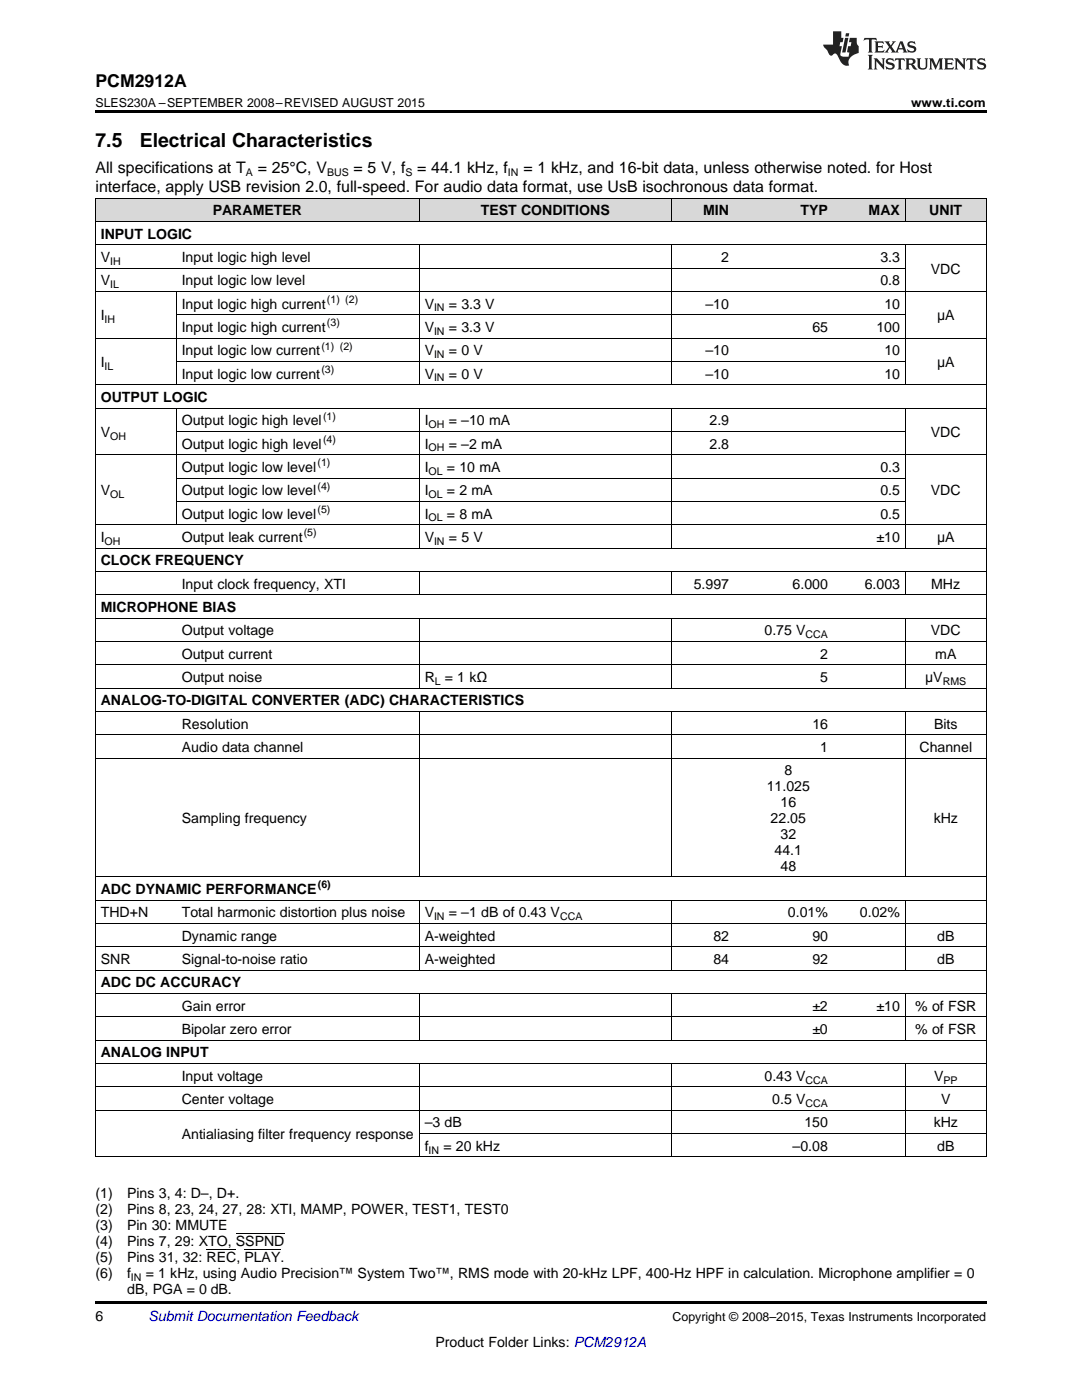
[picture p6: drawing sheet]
<svg xmlns="http://www.w3.org/2000/svg" width="216mm" height="279mm" viewBox="0 0 216 279" stroke-linecap="round" stroke-linejoin="round" font-family="sans-serif">
<defs><g id="words">
<g font-size="3.9">
<text x="19" y="29.3">7.5</text>
<text x="27.9" y="29.3">Electrical Characteristics</text>
</g>
<text font-size="3.5" x="19" y="17.3">PCM2912A</text>
<g font-size="3.2">
<text x="19" y="34.4">All specifications at T</text>
<text x="51.4" y="34.4">= 25°C, V</text>
<text x="70.6" y="34.4">= 5 V, f</text>
<text x="83.3" y="34.4">= 44.1 kHz, f</text>
<text x="104.4" y="34.4">= 1 kHz, and 16-bit data, unless otherwise noted. for Host</text>
<text x="19" y="38.3">interface, apply USB revision 2.0, full-speed. For audio data format, use UsB isochronous data format.</text>
</g>
<g font-size="2.8">
<text x="20.1" y="47.6">INPUT LOGIC</text>
<text x="42.4" y="43">PARAMETER</text>
<text x="95.9" y="43">TEST CONDITIONS</text>
<text x="140.3" y="43">MIN</text>
<text x="159.7" y="43">TYP</text>
<text x="173.3" y="43">MAX</text>
<text x="185.4" y="43">UNIT</text>
<text x="20.1" y="52.3">V</text>
<text x="36.3" y="52.3">Input logic high level</text>
<text x="143.9" y="52.3">2</text>
<text x="175.7" y="52.3">3.3</text>
<text x="20.1" y="56.9">V</text>
<text x="36.3" y="56.9">Input logic low level</text>
<text x="175.7" y="56.9">0.8</text>
<text x="185.7" y="54.6">VDC</text>
<text x="20.1" y="63.9">I</text>
<text x="36.3" y="61.6">Input logic high current</text>
<text x="84.7" y="61.6">V</text>
<text x="89.6" y="61.6">= 3.3 V</text>
<text x="140.8" y="61.6">–10</text>
<text x="176.5" y="61.6">10</text>
<text x="187" y="63.9">μA</text>
<text x="36.3" y="66.3">Input logic high current</text>
<text x="36.3" y="70.9">Input logic low current</text>
<text x="84.7" y="66.3">V</text>
<text x="84.7" y="70.9">V</text>
<text x="89.6" y="66.3">= 3.3 V</text>
<text x="89.6" y="70.9">= 0 V</text>
<text x="140.8" y="70.9">–10</text>
<text x="162.1" y="66.3">65</text>
<text x="174.9" y="66.3">100</text>
<text x="176.5" y="70.9">10</text>
<text x="20.1" y="73.2">I</text>
<text x="36.3" y="75.6">Input logic low current</text>
<text x="84.7" y="75.6">V</text>
<text x="89.6" y="75.6">= 0 V</text>
<text x="140.8" y="75.6">–10</text>
<text x="176.5" y="75.6">10</text>
<text x="187" y="73.2">μA</text>
<text x="20.1" y="80.2">OUTPUT LOGIC</text>
<text x="20.1" y="87.2">V</text>
<text x="36.3" y="84.9">Output logic high level</text>
<text x="36.3" y="89.5">Output logic high level</text>
<text x="84.7" y="84.9">I</text>
<text x="84.7" y="89.5">I</text>
<text x="89.5" y="84.9">= –10 mA</text>
<text x="89.5" y="89.5">= –2 mA</text>
<text x="141.6" y="84.9">2.9</text>
<text x="141.6" y="89.5">2.8</text>
<text x="185.7" y="87.2">VDC</text>
<text x="36.3" y="94.2">Output logic low level</text>
<text x="84.7" y="94.2">I</text>
<text x="89.2" y="94.2">= 10 mA</text>
<text x="175.7" y="94.2">0.3</text>
<text x="20.1" y="98.8">V</text>
<text x="36.3" y="98.8">Output logic low level</text>
<text x="84.7" y="98.8">I</text>
<text x="89.2" y="98.8">= 2 mA</text>
<text x="175.7" y="98.8">0.5</text>
<text x="185.7" y="98.8">VDC</text>
<text x="36.3" y="103.5">Output logic low level</text>
<text x="84.7" y="103.5">I</text>
<text x="89.2" y="103.5">= 8 mA</text>
<text x="175.7" y="103.5">0.5</text>
<text x="20.1" y="108.2">I</text>
<text x="20.1" y="112.8">CLOCK FREQUENCY</text>
<text x="36.3" y="108.2">Output leak current</text>
<text x="84.7" y="108.2">V</text>
<text x="89.6" y="108.2">= 5 V</text>
<text x="174.9" y="108.2">±10</text>
<text x="187" y="108.2">μA</text>
<text x="36.3" y="117.5">Input clock frequency, XTI</text>
<text x="138.4" y="117.5">5.997</text>
<text x="158.2" y="117.5">6.000</text>
<text x="172.5" y="117.5">6.003</text>
<text x="185.8" y="117.5">MHz</text>
<text x="20.1" y="122.1">MICROPHONE BIAS</text>
<text x="36.3" y="126.8">Output voltage</text>
<text x="36.3" y="131.4">Output current</text>
<text x="152.5" y="126.8">0.75 V</text>
<text x="163.7" y="131.4">2</text>
<text x="185.7" y="126.8">VDC</text>
<text x="186.6" y="131.4">mA</text>
<text x="36.3" y="136.1">Output noise</text>
<text x="84.7" y="136.1">R</text>
<text x="88.8" y="136.1">= 1 kΩ</text>
<text x="163.7" y="136.1">5</text>
<text x="184.6" y="136.1">μV</text>
<text x="20.1" y="140.8">ANALOG-TO-DIGITAL CONVERTER (ADC) CHARACTERISTICS</text>
<text x="36.3" y="145.4">Resolution</text>
<text x="162.1" y="145.4">16</text>
<text x="186.4" y="145.4">Bits</text>
<text x="36.3" y="150.1">Audio data channel</text>
<text x="156.5" y="154.7">8</text>
<text x="163.7" y="150.1">1</text>
<text x="183.5" y="150.1">Channel</text>
<text x="153" y="157.9">11.025</text>
<text x="155.8" y="161.1">16</text>
<text x="36.3" y="164.3">Sampling frequency</text>
<text x="153.8" y="164.3">22.05</text>
<text x="155.8" y="167.4">32</text>
<text x="186.3" y="164.3">kHz</text>
<text x="154.6" y="170.6">44.1</text>
<text x="155.8" y="173.8">48</text>
<text x="20.1" y="178.4">ADC DYNAMIC PERFORMANCE</text>
<text x="20.1" y="183.1">THD+N</text>
<text x="36.3" y="183.1">Total harmonic distortion plus noise</text>
<text x="84.7" y="183.1">V</text>
<text x="89.6" y="183.1">= –1 dB of 0.43 V</text>
<text x="157.2" y="183.1">0.01%</text>
<text x="171.6" y="183.1">0.02%</text>
<text x="36.3" y="187.7">Dynamic range</text>
<text x="84.7" y="187.7">A-weighted</text>
<text x="142.3" y="187.7">82</text>
<text x="162.1" y="187.7">90</text>
<text x="187" y="187.7">dB</text>
<text x="20.1" y="192.4">SNR</text>
<text x="20.1" y="197.1">ADC DC ACCURACY</text>
<text x="36.3" y="192.4">Signal-to-noise ratio</text>
<text x="84.7" y="192.4">A-weighted</text>
<text x="142.3" y="192.4">84</text>
<text x="162.1" y="192.4">92</text>
<text x="187" y="192.4">dB</text>
<text x="36.3" y="201.7">Gain error</text>
<text x="162.1" y="201.7">±2</text>
<text x="174.9" y="201.7">±10</text>
<text x="182.6" y="201.7">% of FSR</text>
<text x="36.3" y="206.4">Bipolar zero error</text>
<text x="162.1" y="206.4">±0</text>
<text x="182.6" y="206.4">% of FSR</text>
<text x="20.1" y="211">ANALOG INPUT</text>
<text x="36.3" y="215.7">Input voltage</text>
<text x="152.5" y="215.7">0.43 V</text>
<text x="186.4" y="215.7">V</text>
<text x="36.3" y="220.3">Center voltage</text>
<text x="154.1" y="220.3">0.5 V</text>
<text x="187.8" y="220.3">V</text>
<text x="36.3" y="227.3">Antialiasing filter frequency response</text>
<text x="84.7" y="225">–3 dB</text>
<text x="160.5" y="225">150</text>
<text x="186.3" y="225">kHz</text>
<text x="84.7" y="229.7">f</text>
<text x="88.5" y="229.7">= 20 kHz</text>
<text x="158.2" y="229.7">–0.08</text>
<text x="187" y="229.7">dB</text>
<text x="19" y="239.2">(1)</text>
<text x="25.4" y="239.2">Pins 3, 4: D–, D+.</text>
<text x="19" y="242.4">(2)</text>
<text x="19" y="245.5">(3)</text>
<text x="25.4" y="242.4">Pins 8, 23, 24, 27, 28: XTI, MAMP, POWER, TEST1, TEST0</text>
<text x="25.4" y="245.5">Pin 30: MMUTE</text>
<text x="19" y="248.7">(4)</text>
<text x="19" y="251.9">(5)</text>
<text x="25.4" y="248.7">Pins 7, 29: XTO, SSPND</text>
<text x="25.4" y="251.9">Pins 31, 32: REC, PLAY.</text>
<text x="19" y="255.1">(6)</text>
<text x="25.4" y="255.1">f</text>
<text x="29.1" y="255.1">= 1 kHz, using Audio Precision™ System Two™, RMS mode with 20-kHz LPF, 400-Hz HPF in calculation. Microphone amplifier = 0</text>
<text x="19" y="263.6">6</text>
<text x="25.4" y="258.2">dB, PGA = 0 dB.</text>
<text x="86.9" y="268.9">Product Folder Links: PCM2912A</text>
</g>
<text font-size="2.8" fill="#0000c8" x="29.6" y="263.6">Submit Documentation Feedback</text>
<g font-size="2.5">
<text x="19" y="21.4">SLES230A –SEPTEMBER 2008–REVISED AUGUST 2015</text>
<text x="181.8" y="21.4">www.ti.com</text>
<text x="134.2" y="263.6">Copyright © 2008–2015, Texas Instruments Incorporated</text>
</g>
<g font-size="2.1">
<text x="49.1" y="35.1">A</text>
<text x="65.3" y="35.1">BUS</text>
<text x="80.9" y="35.1">S</text>
<text x="101.4" y="35.1">IN</text>
<text x="22" y="52.8">IH</text>
<text x="22" y="57.5">IL</text>
<text x="20.9" y="64.5">IH</text>
<text x="65.2" y="60.5">(1) (2)</text>
<text x="65.2" y="65.1">(3)</text>
<text x="86.6" y="62.2">IN</text>
<text x="64.1" y="69.8">(1) (2)</text>
<text x="86.6" y="66.8">IN</text>
<text x="86.6" y="71.5">IN</text>
<text x="20.9" y="73.8">IL</text>
<text x="64.1" y="74.4">(3)</text>
<text x="86.6" y="76.1">IN</text>
<text x="64.5" y="83.7">(1)</text>
<text x="22" y="87.8">OH</text>
<text x="64.5" y="88.4">(4)</text>
<text x="85.5" y="85.4">OH</text>
<text x="63.4" y="93.1">(1)</text>
<text x="85.5" y="90.1">OH</text>
<text x="85.5" y="94.8">OL</text>
<text x="22" y="99.4">OL</text>
<text x="63.4" y="97.7">(4)</text>
<text x="85.5" y="99.4">OL</text>
<text x="60.6" y="107">(5)</text>
<text x="63.4" y="102.4">(5)</text>
<text x="85.5" y="104.1">OL</text>
<text x="20.9" y="108.7">OH</text>
<text x="86.6" y="108.7">IN</text>
<text x="160.8" y="127.4">CCA</text>
<text x="86.7" y="136.7">L</text>
<text x="188.1" y="136.7">RMS</text>
<text x="63.4" y="177.3">(6)</text>
<text x="86.6" y="183.7">IN</text>
<text x="111.8" y="183.7">CCA</text>
<text x="160.7" y="220.9">CCA</text>
<text x="160.8" y="216.3">CCA</text>
<text x="188.2" y="216.3">PP</text>
<text x="85.5" y="230.2">IN</text>
<text x="26.1" y="255.6">IN</text>
</g>
</g></defs>
<g fill="#d8d8d8">
<path d="M19 39.6h16.2v4.6h-16.2z"/>
<path d="M35.2 39.6h48.5v4.6h-48.5z"/>
<path d="M83.7 39.6h50.3v4.6h-50.3z"/>
<path d="M134 39.6h12.5v4.6h-12.5z"/>
<path d="M146.5 39.6h19.8v4.6h-19.8z"/>
<path d="M166.3 39.6h14.4v4.6h-14.4z"/>
<path d="M180.7 39.6h16.1v4.6h-16.1z"/>
</g>
<path d="M19 22h177.8v.5h-177.8zM19 259.7h177.8v.5h-177.8z" fill="#000"/>
<g fill="none" stroke="#000" stroke-width=".2">
<path d="M19 39.5h177.8M19.1 39.5v191.4M83.6 39.5v4.7M133.9 39.5v4.7M180.6 39.5v4.7M196.8 39.5v191.4M19 58.2h177.8M19 53.5h161.7M19 48.8h177.8M19 44.2h177.8M35.2 58.2v18.6M83.6 48.9v27.9"/>
<path d="M133.9 48.9v27.9M180.6 48.9v27.9M19 76.8h177.8M19 67.5h177.8M35.2 72.1h145.5M35.2 62.8h145.5M19 90.8h177.8M19 81.4h177.8M35.2 81.5v23.3M35.2 95.4h145.5M35.2 86.1h145.5M83.6 81.5v27.9"/>
<path d="M133.9 81.5v27.9M180.6 81.5v27.9M19 118.7h177.8M19 114h177.8M19 109.4h177.8M19 104.7h177.8M35.2 100.1h145.5M83.6 114.1v4.6M133.9 114.1v4.6M180.6 114.1v4.6M19 137.3h177.8M19 132.7h177.8"/>
<path d="M19 128h177.8M19 123.3h177.8M83.6 123.4v14M133.9 123.4v14M180.6 123.4v14M19 151.3h177.8M19 146.6h177.8M19 142h177.8M83.6 142v33M133.9 142v33M180.6 142v33M19 179.7h177.8"/>
<path d="M19 175h177.8M83.6 179.7v14M133.9 179.7v14M180.6 179.7v14M19 198.3h177.8M19 193.6h177.8M19 189h177.8M19 184.3h177.8M83.6 198.3v9.3M133.9 198.3v9.3M180.6 198.3v9.3M19 216.9h177.8"/>
<path d="M19 212.2h177.8M19 207.6h177.8M19 202.9h177.8M83.6 212.3v18.6M133.9 212.3v18.6M180.6 212.3v18.6M19 230.9h177.8M19 221.6h177.8M83.7 226.2h113.1"/>
</g>
<g fill="#231f20">
<path d="M172.5 7.6l-.1 .5 .4-.2h.6v.1v2.1l-.2 .4h.9l-.2-.4v-2.1l.1-.1h.5l.5 .2-.2-.5zM174.5 8.3l.2 .3v1.5l-.2 .4h1.8l.2-.6a1.04 1.04 0 0 1-1.3 .2v-.7h.6l.3 .2v-.6l-.3 .2h-.6v-.6l.8-.1 .4 .3-.2-.5zM176.5 8.3l.9 1.1-.9 1.1h.8l-.2-.2 .4-.7 .5 .7-.2 .2h1.5l-.2-.2 .2-.4h.9l.1 .4-.2 .2h1l-.3-.3-.7-1.9h-.5l-.9 2-.8-1 .9-1h-.8l.1 .3-.4 .5-.3-.6 .1-.2zM179.7 8.6l.4 1h-.7zM181.3 8.4a.63 .63 0 0 0-.2 .7 .63 .63 0 0 0 .6 .4l.6 .2 .1 .2a.75 .75 0 0 1-.7 .4 .75 .75 0 0 1-.6-.5l.1 .7 .1-.1a1.11 1.11 0 0 0 1.5-.6 1.13 1.13 0 0 0-1.2-.8l-.1-.4a1.04 1.04 0 0 1 1.2 .2l-.2-.5-.2 .1-.4-.2zM173.2 10.9l.2 .4v2.2l-.2 .4h1l-.3-.4v-2.2l.3-.4zM174.3 11.6l.3 .4v1.5l-.3 .4h.8l-.2-.4v-1.3l1.5 1.7v-1.9l.2-.4h-.7l.2 .4v.9l-1.1-1.3zM177 11.8a.62 .62 0 0 0-.2 .7 .62 .62 0 0 0 .6 .4l.6 .1 .1 .3a.76 .76 0 0 1-.7 .3 .76 .76 0 0 1-.7-.4l.2 .7 .1-.1a1.11 1.11 0 0 0 1.5-.6 1.13 1.13 0 0 0-1.2-.8l-.1-.4a1.04 1.04 0 0 1 1.2 .2l-.2-.6-.2 .1-.5-.1zM178.7 11.6l-.2 .6a.61 .61 0 0 1 .8-.3v1.6l-.2 .4h.9l-.2-.4v-1.6a.63 .63 0 0 1 .7 .3l-.1-.6zM180.6 11.6l.3 .4v1.5l-.3 .4h1l-.2-.2-.1-.8 .6 .2a.76 .76 0 0 0 1.2 .7l-1-1a.58 .58 0 0 0 .6-.5 .58 .58 0 0 0-.5-.6zM181.4 11.9h.1a.45 .45 0 0 1 .5 .1 .45 .45 0 0 1 .1 .5l-.8 .2zM182.9 11.6l.2 .2a2.17 2.17 0 0 0 .3 1.9 .99 .99 0 0 0 1.6-.6v-1.1l.2-.4h-.7l.2 .2a1.92 1.92 0 0 1-.2 1.8 .6 .6 0 0 1-.9-.5v-1.1l.2-.4zM185.4 11.6l.2 .4v1.5l-.2 .4h.7l-.2-.4v-1.4l.8 1.8 .8-1.8v1.4l-.2 .4h.9l-.2-.4v-1.5l.2-.4h-.8l-.6 1.5-.6-1.5zM188.4 11.6l.2 .4v1.5l-.2 .4h1.8l.1-.6a1.04 1.04 0 0 1-1.2 .1v-.6h.5l.4 .2v-.6l-.4 .2h-.5v-.7h.8l.3 .3-.1-.6zM190.5 11.6l.2 .4v1.5l-.2 .4h.7l-.2-.4v-1.3l1.5 1.7v-1.9l.2-.4h-.7l.2 .4v.9l-1.1-1.3zM192.9 11.6l-.1 .6a.61 .61 0 0 1 .7-.3l.1 1.6-.3 .4h1l-.3-.4 .1-1.6a.63 .63 0 0 1 .7 .3l-.1-.6zM195.2 11.8a.62 .62 0 0 0-.2 .7 .62 .62 0 0 0 .6 .4l.6 .1 .1 .3a.76 .76 0 0 1-.7 .3 .76 .76 0 0 1-.6-.4l.1 .7 .1-.1a1.11 1.11 0 0 0 1.6-.6 1.13 1.13 0 0 0-1.3-.8l-.1-.4a1.04 1.04 0 0 1 1.2 .2l-.1-.6-.2 .1-.5-.1z"/>
<path d="M166.2 6.3v2.6h-1.9v.4l.8 .9a.91 .91 0 0 0 1 .8 .56 .56 0 0 1 .5-.3 .56 .56 0 0 1 .5 .3l.4 .8a1.53 1.53 0 0 0 1.9 1.2 1.54 1.54 0 0 1 1-2.1l.9-.3v-1.4a1.52 1.52 0 0 1-.4-1.6h-1.3l-.2 .8h.5l-.2 .8h-.5l-.1 1v.2l.4 .1-.2 .8a1.93 1.93 0 0 1-1.6-.3l.3-1.8h-.5l.2-.8h.4l.2-.8h-.4v-1.3zM168.6 7.6l-.6 2.9h.7l.6-2.9zM168.8 6.6l-.1 .7h.6l.2-.7z"/>
</g>
<path d="M41.2 249.4h5.9M47.1 246.2h9.7M48.8 249.4h7.2" fill="none" stroke="#000" stroke-width=".2"/>
<use href="#words"/>
</svg>
